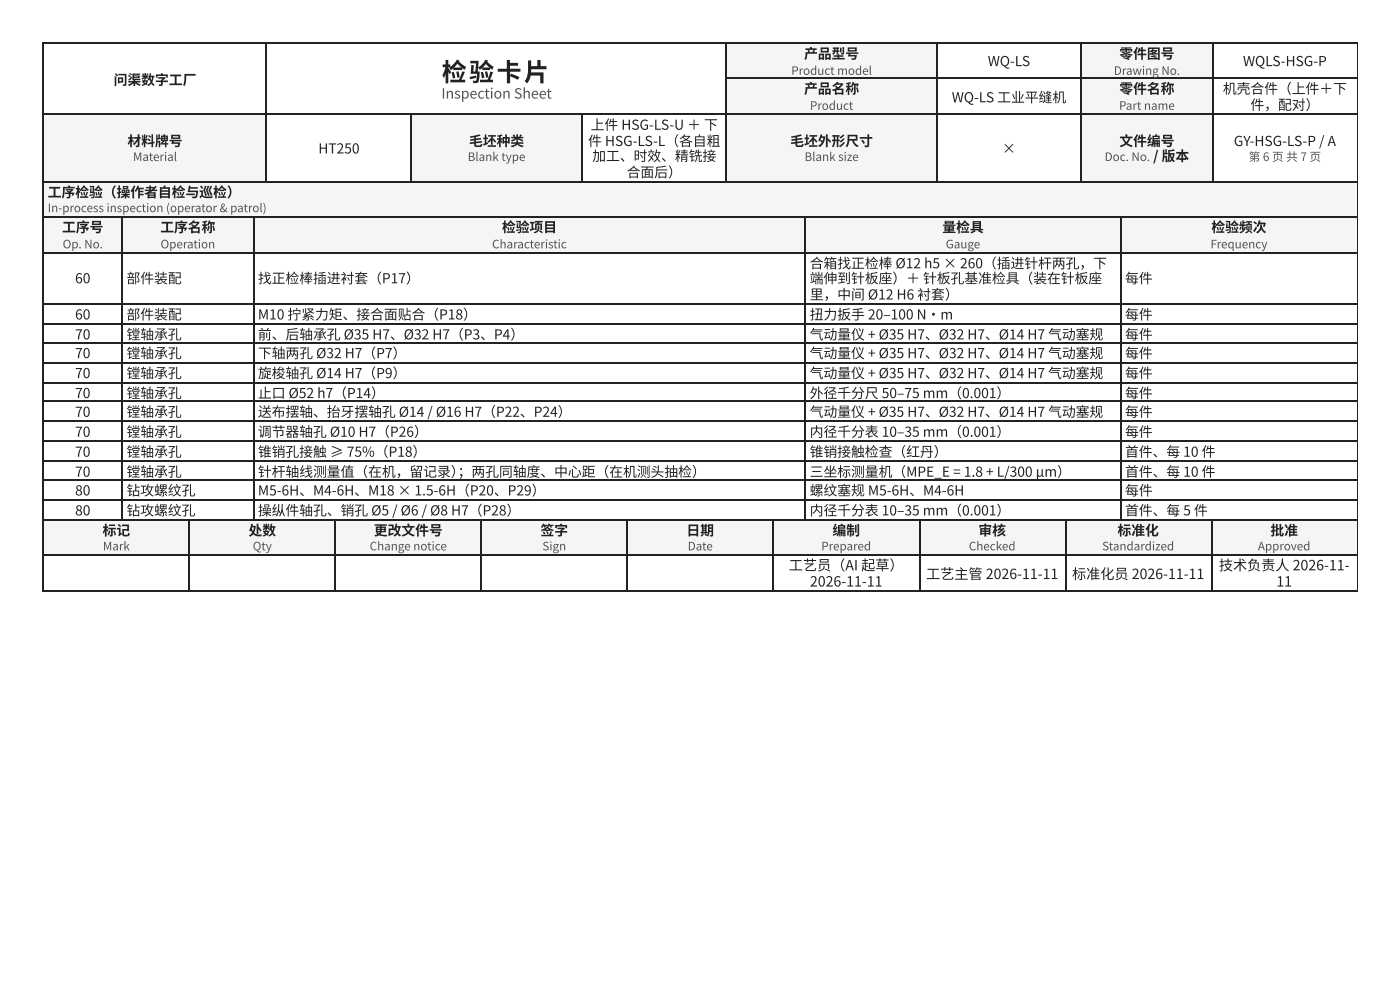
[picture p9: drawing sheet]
<svg xmlns="http://www.w3.org/2000/svg" width="297mm" height="210mm" viewBox="0 0 297 210" stroke-linecap="round" stroke-linejoin="round" font-family="sans-serif">
<defs><g id="words">
<text font-size="5.3" fill="#1d2327" x="93.7" y="17.2">检验卡片</text>
<text font-size="3" fill="#4a5560" x="93.6" y="20.9">Inspection Sheet</text>
<g font-size="3" fill="#1d2327">
<text x="167.3" y="120.9">工艺员（AI 起草）</text>
<text x="171.8" y="124.4">2026-11-11</text>
<text x="196.5" y="122.8">工艺主管 2026-11-11</text>
<text x="227.4" y="122.8">标准化员 2026-11-11</text>
<text x="258.6" y="120.9">技术负责人 2026-11-</text>
<text x="270.8" y="124.4">11</text>
</g>
<g font-size="2.9" fill="#1d2327">
<text x="24.1" y="18">问渠数字工厂</text>
<text x="170.6" y="12.4">产品型号</text>
<text x="209.6" y="14">WQ-LS</text>
<text x="237.5" y="12.4">零件图号</text>
<text x="263.7" y="14">WQLS-HSG-P</text>
<text x="170.6" y="19.8">产品名称</text>
<text x="201.9" y="21.7">WQ-LS 工业平缝机</text>
<text x="237.5" y="19.8">零件名称</text>
<text x="259.4" y="19.8">机壳合件（上件＋下</text>
<text x="265.3" y="23.3">件，配对）</text>
<text x="125.3" y="27.5">上件 HSG-LS-U ＋ 下</text>
<text x="27" y="31">材料牌号</text>
<text x="67.5" y="32.5">HT250</text>
<text x="99.5" y="31">毛坯种类</text>
<text x="124.8" y="31">件 HSG-LS-L（各自 粗</text>
<text x="125.6" y="34.1">加工、时效、精铣接</text>
<text x="167.7" y="31">毛坯外形尺寸</text>
<text x="212.6" y="32.5">×</text>
<text x="237.5" y="31">文件编号</text>
<text x="244.6" y="34.1">/ 版本</text>
<text x="261.8" y="31">GY-HSG-LS-P / A</text>
<text x="10.1" y="41.8">工序检验（操作者自 检与巡检）</text>
<text x="132.9" y="37.6">合面后）</text>
<text x="13.2" y="49.2">工序号</text>
<text x="34" y="49.2">工序名称</text>
<text x="106.5" y="49.2">检验项目</text>
<text x="199.9" y="49.2">量检具</text>
<text x="257" y="49.2">检验频次</text>
<text x="171.8" y="56.9">合箱找正检棒 Ø12 h5 × 260（插进针杆两孔，下</text>
<text x="15.9" y="60.1">60</text>
<text x="26.8" y="60.1">部件装配</text>
<text x="54.7" y="60.1">找正检棒插进衬套（P17）</text>
<text x="171.8" y="60.1">端伸到针板座）＋ 针板孔基准检具（装在针板座</text>
<text x="171.8" y="63.5">里，中间 Ø12 H6 衬套）</text>
<text x="238.7" y="60.1">每件</text>
<text x="15.9" y="67.7">60</text>
<text x="15.9" y="72">70</text>
<text x="26.8" y="67.7">部件装配</text>
<text x="26.8" y="72">镗轴承孔</text>
<text x="54.7" y="67.7">M10 拧紧力矩、接合面贴合（P18）</text>
<text x="54.7" y="72">前、后轴承孔 Ø35 H7、Ø32 H7（P3、P4）</text>
<text x="171.8" y="67.7">扭力扳手 20–100 N·m</text>
<text x="171.8" y="72">气动量仪 + Ø35 H7、Ø32 H7、Ø14 H7 气动塞规</text>
<text x="238.7" y="67.7">每件</text>
<text x="238.7" y="72">每件</text>
<text x="15.9" y="75.9">70</text>
<text x="26.8" y="75.9">镗轴承孔</text>
<text x="54.7" y="75.9">下轴两孔 Ø32 H7（P7）</text>
<text x="171.8" y="75.9">气动量仪 + Ø35 H7、Ø32 H7、Ø14 H7 气动塞规</text>
<text x="238.7" y="75.9">每件</text>
<text x="15.9" y="80.2">70</text>
<text x="26.8" y="80.2">镗轴承孔</text>
<text x="54.7" y="80.2">旋梭轴孔 Ø14 H7（P9）</text>
<text x="171.8" y="80.2">气动量仪 + Ø35 H7、Ø32 H7、Ø14 H7 气动塞规</text>
<text x="238.7" y="80.2">每件</text>
<text x="15.9" y="84.4">70</text>
<text x="15.9" y="88.4">70</text>
<text x="26.8" y="84.4">镗轴承孔</text>
<text x="26.8" y="88.4">镗轴承孔</text>
<text x="54.7" y="84.4">止口 Ø52 h7（P14）</text>
<text x="54.7" y="88.4">送布摆轴、抬牙摆轴孔 Ø14 / Ø16 H7（P22、P24）</text>
<text x="171.8" y="84.4">外径千分尺 50–75 mm（0.001）</text>
<text x="171.8" y="88.4">气动量仪 + Ø35 H7、Ø32 H7、Ø14 H7 气动塞规</text>
<text x="238.7" y="84.4">每件</text>
<text x="238.7" y="88.4">每件</text>
<text x="15.9" y="92.6">70</text>
<text x="26.8" y="92.6">镗轴承孔</text>
<text x="54.7" y="92.6">调节器轴孔 Ø10 H7（P26）</text>
<text x="171.8" y="92.6">内径千分表 10–35 mm（0.001）</text>
<text x="238.7" y="92.6">每件</text>
<text x="15.9" y="96.8">70</text>
<text x="15.9" y="101.1">70</text>
<text x="26.8" y="96.8">镗轴承孔</text>
<text x="26.8" y="101.1">镗轴承孔</text>
<text x="54.7" y="96.8">锥销孔接触 ≥ 75%（P18）</text>
<text x="54.7" y="101.1">针杆轴线测量值（在机，留记录）</text>
<text x="97.1" y="101.1">；两孔同轴度、中心距（在机测头抽检）</text>
<text x="171.8" y="96.8">锥销接触检查（红丹）</text>
<text x="171.8" y="101.1">三坐标测量机（MPE_E = 1.8 + L/300 μm）</text>
<text x="238.7" y="96.8">首件、每 10 件</text>
<text x="238.7" y="101.1">首件、每 10 件</text>
<text x="15.9" y="105">80</text>
<text x="26.8" y="105">钻攻螺纹孔</text>
<text x="54.7" y="105">M5-6H、M4-6H、M18 × 1.5-6H（P20、P29）</text>
<text x="171.8" y="105">螺纹塞规 M5-6H、M4-6H</text>
<text x="238.7" y="105">每件</text>
<text x="15.9" y="109.3">80</text>
<text x="21.8" y="113.5">标记</text>
<text x="26.8" y="109.3">钻攻螺纹孔</text>
<text x="52.7" y="113.5">处数</text>
<text x="54.7" y="109.3">操纵件轴孔、销孔 Ø5 / Ø6 / Ø8 H7（P28）</text>
<text x="79.3" y="113.5">更改文件号</text>
<text x="114.7" y="113.5">签字</text>
<text x="145.6" y="113.5">日 期</text>
<text x="171.8" y="109.3">内径千分表 10–35 mm（0.001）</text>
<text x="176.6" y="113.5">编制</text>
<text x="207.6" y="113.5">审核</text>
<text x="237.1" y="113.5">标准化</text>
<text x="238.7" y="109.3">首件、每 5 件</text>
<text x="269.5" y="113.5">批准</text>
</g>
<g font-size="2.5" fill="#4a5560">
<text x="167.9" y="15.9">Product model</text>
<text x="236.3" y="15.9">Drawing No.</text>
<text x="171.8" y="23.3">Product</text>
<text x="237.4" y="23.3">Part name</text>
<text x="28.2" y="34.1">Material</text>
<text x="99.2" y="34.1">Blank type</text>
<text x="170.7" y="34.1">Blank size</text>
<text x="234.3" y="34.1">Doc. No.</text>
<text x="264.9" y="34.1">第 6 页 共 7 页</text>
<text x="10.1" y="45">In-process inspection (operator &amp; patrol)</text>
<text x="13.3" y="52.7">Op. No.</text>
<text x="34.1" y="52.7">Operation</text>
<text x="104.4" y="52.7">Characteristic</text>
<text x="200.6" y="52.7">Gauge</text>
<text x="256.8" y="52.7">Frequency</text>
<text x="21.8" y="116.7">Mark</text>
<text x="53.6" y="116.7">Qty</text>
<text x="78.4" y="116.7">Change notice</text>
<text x="115.1" y="116.7">Sign</text>
<text x="145.9" y="116.7">Date</text>
<text x="174.2" y="116.7">Prepared</text>
<text x="205.5" y="116.7">Checked</text>
<text x="233.8" y="116.7">Standardized</text>
<text x="266.9" y="116.7">Approved</text>
</g>
</g></defs>
<g fill="#f3f5f6">
<path d="M154.3 9.3h44.4v7.4h-44.4z"/>
<path d="M229.4 9.3h27.8v7.4h-27.8z"/>
<path d="M154.3 16.7h44.4v7.4h-44.4z"/>
<path d="M229.4 16.7h27.8v7.4h-27.8z"/>
<path d="M9.3 24.1h47.3v14.3h-47.3z"/>
<path d="M87.3 24.1h36.3v14.3h-36.3z"/>
<path d="M154.3 24.1h44.4v14.3h-44.4z"/>
<path d="M229.4 24.1h27.8v14.3h-27.8z"/>
</g>
<path d="M9 9.1h279M9.1 9v29.6M56.5 9v29.6M154.1 9v29.6M154.3 16.5h133.7M198.8 9v29.6M229.3 9v29.6M257.3 9v29.6M9 24.2h279M9 38.5h279M87.2 24.3v14.3M123.4 24.3v14.3" fill="none" stroke="#1d2327" stroke-width=".26"/>
<path d="M288 9v29.6" fill="none" stroke="#1d2327" stroke-width=".21"/>
<g fill="#f3f5f6">
<path d="M9.3 38.4h278.6v7.6h-278.6z"/>
<path d="M9.3 46h16.6v7.4h-16.6z"/>
<path d="M25.9 46h27.8v7.4h-27.8z"/>
<path d="M53.7 46h117.2v7.4h-117.2z"/>
<path d="M170.9 46h67v7.4h-67z"/>
<path d="M237.9 46h50v7.4h-50z"/>
</g>
<g fill="none" stroke="#1d2327" stroke-width=".26">
<path d="M9 38.5h279M9.1 38.4v71.9M9 45.9h279M9 53.6h279M25.8 46v64.3M53.8 46v64.3M170.8 46v64.3M237.7 46v64.3M9 64.4h279M9 68.7h279M9 72.6h279M9 76.9h279"/>
<path d="M9 81.1h279M9 85.1h279M9 89.3h279M9 93.5h279M9 97.8h279M9 101.7h279M9 106h279M9 110.2h279"/>
</g>
<path d="M288 38.4v71.9" fill="none" stroke="#1d2327" stroke-width=".21"/>
<g fill="#f3f5f6">
<path d="M9.3 110.1h30.9v7.6h-30.9z"/>
<path d="M40.2 110.1h31v7.6h-31z"/>
<path d="M71.2 110.1h30.9v7.6h-30.9z"/>
<path d="M102.1 110.1h31v7.6h-31z"/>
<path d="M133.1 110.1h30.9v7.6h-30.9z"/>
<path d="M164 110.1h31v7.6h-31z"/>
<path d="M195 110.1h31v7.6h-31z"/>
<path d="M226 110.1h30.9v7.6h-30.9z"/>
<path d="M256.9 110.1h31v7.6h-31z"/>
</g>
<path d="M9 110.2h279M9 117.6h279M9.1 110.1v15.3M40.1 110.1v15.3M71 110.1v15.3M102 110.1v15.3M133 110.1v15.3M163.9 110.1v15.3M195.1 110.1v15.3M226.1 110.1v15.3M257 110.1v15.3M9 125.3h279" fill="none" stroke="#1d2327" stroke-width=".26"/>
<path d="M288 110.1v15.3" fill="none" stroke="#1d2327" stroke-width=".21"/>
<use href="#words"/>
</svg>
